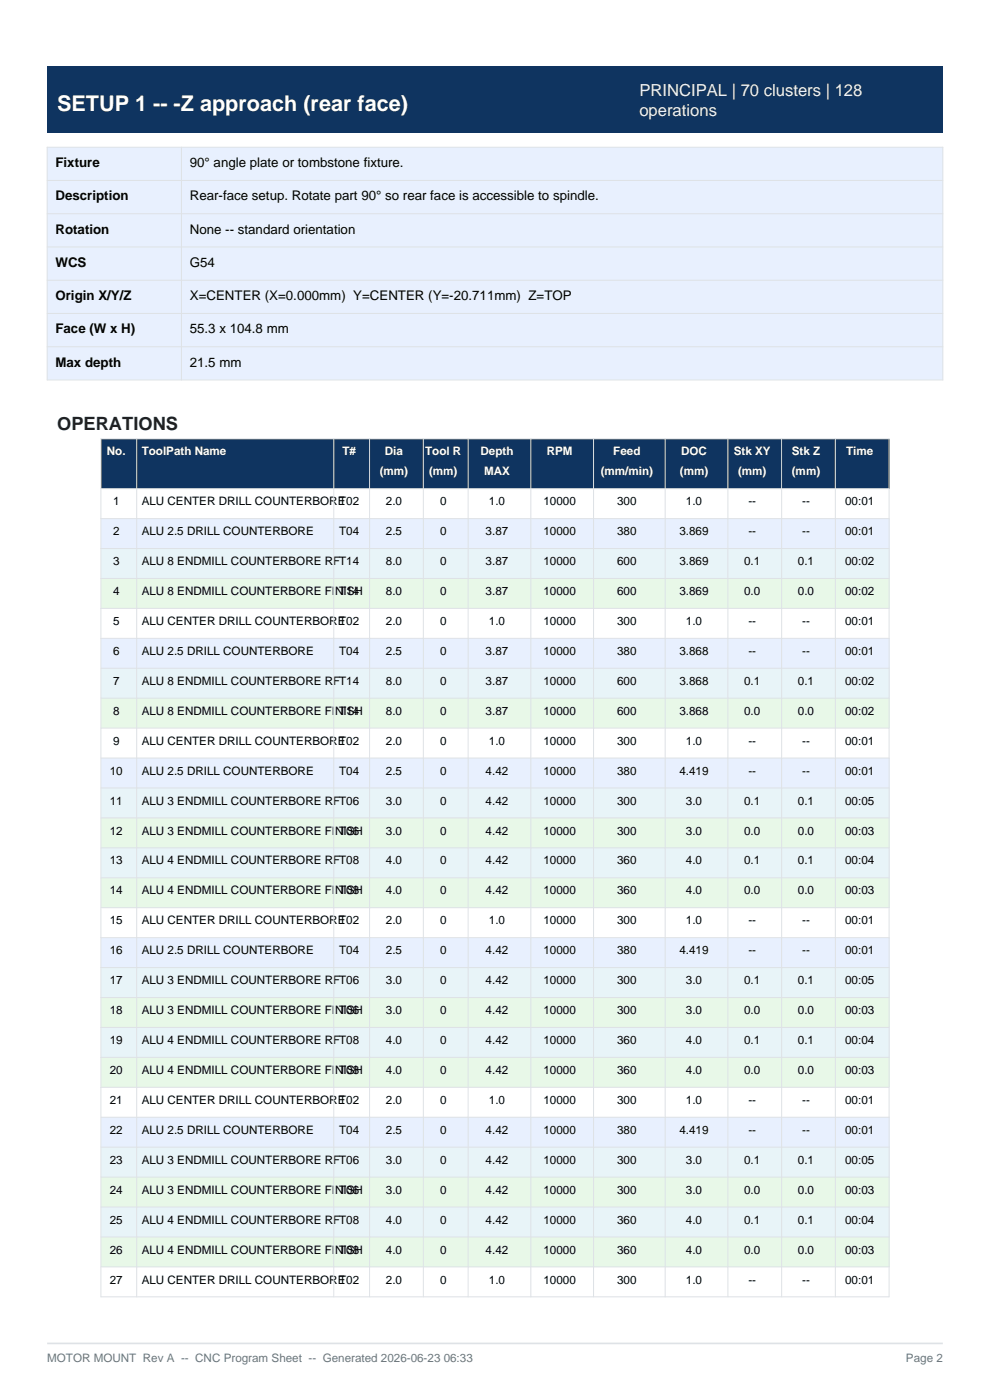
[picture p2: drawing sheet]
<svg xmlns="http://www.w3.org/2000/svg" width="210mm" height="297mm" viewBox="0 0 210 297" stroke-linecap="round" stroke-linejoin="round" font-family="sans-serif">
<defs><g id="words">
<text font-size="4.6" fill="#fff" x="12.1" y="23.6">SETUP 1 -- -Z approach (rear face)</text>
<text font-size="3.9" fill="#1a1a2e" x="12.1" y="91.3">OPERATIONS</text>
<g font-size="3.5" fill="#e8f0fe">
<text x="135.6" y="20.5">PRINCIPAL | 70 clusters | 128</text>
<text x="135.6" y="24.7">operations</text>
</g>
<g font-size="2.8">
<text x="11.8" y="35.5">Fixture</text>
<text x="40.3" y="35.5">90° angle plate or tombstone fixture.</text>
<text x="11.8" y="42.5">Description</text>
<text x="40.3" y="42.5">Rear-face setup. Rotate part 90° so rear face is accessible to spindle.</text>
<text x="11.8" y="49.6">Rotation</text>
<text x="40.3" y="49.6">None -- standard orientation</text>
<text x="11.8" y="56.6">WCS</text>
<text x="40.3" y="56.6">G54</text>
<text x="11.8" y="63.7">Origin X/Y/Z</text>
<text x="40.3" y="63.7">X=CENTER (X=0.000mm) Y=CENTER (Y=-20.711mm) Z=TOP</text>
<text x="11.8" y="70.7">Face (W x H)</text>
<text x="40.3" y="70.7">55.3 x 104.8 mm</text>
<text x="11.8" y="77.8">Max depth</text>
<text x="40.3" y="77.8">21.5 mm</text>
</g>
<g font-size="2.5" fill="#fff">
<text x="22.7" y="96.6">No.</text>
<text x="30.1" y="96.6">ToolPath Name</text>
<text x="72.6" y="96.6">T#</text>
<text x="80.6" y="100.8">(mm)</text>
<text x="81.6" y="96.6">Dia</text>
<text x="90.2" y="96.6">Tool R</text>
<text x="91" y="100.8">(mm)</text>
<text x="101.9" y="96.6">Depth</text>
<text x="102.7" y="100.8">MAX</text>
<text x="116" y="96.6">RPM</text>
<text x="127.4" y="100.8">(mm/min)</text>
<text x="130.1" y="96.6">Feed</text>
<text x="144.2" y="100.8">(mm)</text>
<text x="144.5" y="96.6">DOC</text>
<text x="155.7" y="96.6">Stk XY</text>
<text x="156.6" y="100.8">(mm)</text>
<text x="168" y="96.6">Stk Z</text>
<text x="168" y="100.8">(mm)</text>
<text x="179.5" y="96.6">Time</text>
</g>
<g font-size="2.5">
<text x="24" y="107.2">1</text>
<text x="30.1" y="107.2">ALU CENTER DRILL COUNTERBORE</text>
<text x="71.9" y="107.2">T02</text>
<text x="81.9" y="107.2">2.0</text>
<text x="93.3" y="107.2">0</text>
<text x="103.7" y="107.2">1.0</text>
<text x="115.3" y="107.2">10000</text>
<text x="130.9" y="107.2">300</text>
<text x="145.5" y="107.2">1.0</text>
<text x="158.7" y="107.2">--</text>
<text x="170.1" y="107.2">--</text>
<text x="179.3" y="107.2">00:01</text>
<text x="24" y="113.5">2</text>
<text x="30.1" y="113.5">ALU 2.5 DRILL COUNTERBORE</text>
<text x="71.9" y="113.5">T04</text>
<text x="81.9" y="113.5">2.5</text>
<text x="93.3" y="113.5">0</text>
<text x="103" y="113.5">3.87</text>
<text x="115.3" y="113.5">10000</text>
<text x="130.9" y="113.5">380</text>
<text x="144.1" y="113.5">3.869</text>
<text x="158.7" y="113.5">--</text>
<text x="170.1" y="113.5">--</text>
<text x="179.3" y="113.5">00:01</text>
<text x="24" y="119.9">3</text>
<text x="30.1" y="119.9">ALU 8 ENDMILL COUNTERBORE RFT14</text>
<text x="81.9" y="119.9">8.0</text>
<text x="93.3" y="119.9">0</text>
<text x="103" y="119.9">3.87</text>
<text x="115.3" y="119.9">10000</text>
<text x="130.9" y="119.9">600</text>
<text x="144.1" y="119.9">3.869</text>
<text x="157.9" y="119.9">0.1</text>
<text x="169.3" y="119.9">0.1</text>
<text x="179.3" y="119.9">00:02</text>
<text x="24" y="126.2">4</text>
<text x="30.1" y="126.2">ALU 8 ENDMILL COUNTERBORE FINISH</text>
<text x="71.9" y="126.2">T14</text>
<text x="81.9" y="126.2">8.0</text>
<text x="93.3" y="126.2">0</text>
<text x="103" y="126.2">3.87</text>
<text x="115.3" y="126.2">10000</text>
<text x="130.9" y="126.2">600</text>
<text x="144.1" y="126.2">3.869</text>
<text x="157.9" y="126.2">0.0</text>
<text x="169.3" y="126.2">0.0</text>
<text x="179.3" y="126.2">00:02</text>
<text x="24" y="132.6">5</text>
<text x="30.1" y="132.6">ALU CENTER DRILL COUNTERBORE</text>
<text x="71.9" y="132.6">T02</text>
<text x="81.9" y="132.6">2.0</text>
<text x="93.3" y="132.6">0</text>
<text x="103.7" y="132.6">1.0</text>
<text x="115.3" y="132.6">10000</text>
<text x="130.9" y="132.6">300</text>
<text x="145.5" y="132.6">1.0</text>
<text x="158.7" y="132.6">--</text>
<text x="170.1" y="132.6">--</text>
<text x="179.3" y="132.6">00:01</text>
<text x="24" y="138.9">6</text>
<text x="30.1" y="138.9">ALU 2.5 DRILL COUNTERBORE</text>
<text x="71.9" y="138.9">T04</text>
<text x="81.9" y="138.9">2.5</text>
<text x="93.3" y="138.9">0</text>
<text x="103" y="138.9">3.87</text>
<text x="115.3" y="138.9">10000</text>
<text x="130.9" y="138.9">380</text>
<text x="144.1" y="138.9">3.868</text>
<text x="158.7" y="138.9">--</text>
<text x="170.1" y="138.9">--</text>
<text x="179.3" y="138.9">00:01</text>
<text x="24" y="145.3">7</text>
<text x="30.1" y="145.3">ALU 8 ENDMILL COUNTERBORE RFT14</text>
<text x="81.9" y="145.3">8.0</text>
<text x="93.3" y="145.3">0</text>
<text x="103" y="145.3">3.87</text>
<text x="115.3" y="145.3">10000</text>
<text x="130.9" y="145.3">600</text>
<text x="144.1" y="145.3">3.868</text>
<text x="157.9" y="145.3">0.1</text>
<text x="169.3" y="145.3">0.1</text>
<text x="179.3" y="145.3">00:02</text>
<text x="24" y="151.6">8</text>
<text x="30.1" y="151.6">ALU 8 ENDMILL COUNTERBORE FINISH</text>
<text x="71.9" y="151.6">T14</text>
<text x="81.9" y="151.6">8.0</text>
<text x="93.3" y="151.6">0</text>
<text x="103" y="151.6">3.87</text>
<text x="115.3" y="151.6">10000</text>
<text x="130.9" y="151.6">600</text>
<text x="144.1" y="151.6">3.868</text>
<text x="157.9" y="151.6">0.0</text>
<text x="169.3" y="151.6">0.0</text>
<text x="179.3" y="151.6">00:02</text>
<text x="24" y="158">9</text>
<text x="30.1" y="158">ALU CENTER DRILL COUNTERBORE</text>
<text x="71.9" y="158">T02</text>
<text x="81.9" y="158">2.0</text>
<text x="93.3" y="158">0</text>
<text x="103.7" y="158">1.0</text>
<text x="115.3" y="158">10000</text>
<text x="130.9" y="158">300</text>
<text x="145.5" y="158">1.0</text>
<text x="158.7" y="158">--</text>
<text x="170.1" y="158">--</text>
<text x="179.3" y="158">00:01</text>
<text x="23.3" y="164.3">10</text>
<text x="30.1" y="164.3">ALU 2.5 DRILL COUNTERBORE</text>
<text x="71.9" y="164.3">T04</text>
<text x="81.9" y="164.3">2.5</text>
<text x="93.3" y="164.3">0</text>
<text x="103" y="164.3">4.42</text>
<text x="115.3" y="164.3">10000</text>
<text x="130.9" y="164.3">380</text>
<text x="144.1" y="164.3">4.419</text>
<text x="158.7" y="164.3">--</text>
<text x="170.1" y="164.3">--</text>
<text x="179.3" y="164.3">00:01</text>
<text x="23.3" y="170.7">11</text>
<text x="30.1" y="170.7">ALU 3 ENDMILL COUNTERBORE RFT06</text>
<text x="81.9" y="170.7">3.0</text>
<text x="93.3" y="170.7">0</text>
<text x="103" y="170.7">4.42</text>
<text x="115.3" y="170.7">10000</text>
<text x="130.9" y="170.7">300</text>
<text x="145.5" y="170.7">3.0</text>
<text x="157.9" y="170.7">0.1</text>
<text x="169.3" y="170.7">0.1</text>
<text x="179.3" y="170.7">00:05</text>
<text x="23.3" y="177">12</text>
<text x="30.1" y="177">ALU 3 ENDMILL COUNTERBORE FINISH</text>
<text x="71.9" y="177">T06</text>
<text x="81.9" y="177">3.0</text>
<text x="93.3" y="177">0</text>
<text x="103" y="177">4.42</text>
<text x="115.3" y="177">10000</text>
<text x="130.9" y="177">300</text>
<text x="145.5" y="177">3.0</text>
<text x="157.9" y="177">0.0</text>
<text x="169.3" y="177">0.0</text>
<text x="179.3" y="177">00:03</text>
<text x="23.3" y="183.4">13</text>
<text x="30.1" y="183.4">ALU 4 ENDMILL COUNTERBORE RFT08</text>
<text x="81.9" y="183.4">4.0</text>
<text x="93.3" y="183.4">0</text>
<text x="103" y="183.4">4.42</text>
<text x="115.3" y="183.4">10000</text>
<text x="130.9" y="183.4">360</text>
<text x="145.5" y="183.4">4.0</text>
<text x="157.9" y="183.4">0.1</text>
<text x="169.3" y="183.4">0.1</text>
<text x="179.3" y="183.4">00:04</text>
<text x="23.3" y="189.7">14</text>
<text x="30.1" y="189.7">ALU 4 ENDMILL COUNTERBORE FINISH</text>
<text x="71.9" y="189.7">T08</text>
<text x="81.9" y="189.7">4.0</text>
<text x="93.3" y="189.7">0</text>
<text x="103" y="189.7">4.42</text>
<text x="115.3" y="189.7">10000</text>
<text x="130.9" y="189.7">360</text>
<text x="145.5" y="189.7">4.0</text>
<text x="157.9" y="189.7">0.0</text>
<text x="169.3" y="189.7">0.0</text>
<text x="179.3" y="189.7">00:03</text>
<text x="23.3" y="196.1">15</text>
<text x="30.1" y="196.1">ALU CENTER DRILL COUNTERBORE</text>
<text x="71.9" y="196.1">T02</text>
<text x="81.9" y="196.1">2.0</text>
<text x="93.3" y="196.1">0</text>
<text x="103.7" y="196.1">1.0</text>
<text x="115.3" y="196.1">10000</text>
<text x="130.9" y="196.1">300</text>
<text x="145.5" y="196.1">1.0</text>
<text x="158.7" y="196.1">--</text>
<text x="170.1" y="196.1">--</text>
<text x="179.3" y="196.1">00:01</text>
<text x="23.3" y="202.4">16</text>
<text x="30.1" y="202.4">ALU 2.5 DRILL COUNTERBORE</text>
<text x="71.9" y="202.4">T04</text>
<text x="81.9" y="202.4">2.5</text>
<text x="93.3" y="202.4">0</text>
<text x="103" y="202.4">4.42</text>
<text x="115.3" y="202.4">10000</text>
<text x="130.9" y="202.4">380</text>
<text x="144.1" y="202.4">4.419</text>
<text x="158.7" y="202.4">--</text>
<text x="170.1" y="202.4">--</text>
<text x="179.3" y="202.4">00:01</text>
<text x="23.3" y="208.8">17</text>
<text x="30.1" y="208.8">ALU 3 ENDMILL COUNTERBORE RFT06</text>
<text x="81.9" y="208.8">3.0</text>
<text x="93.3" y="208.8">0</text>
<text x="103" y="208.8">4.42</text>
<text x="115.3" y="208.8">10000</text>
<text x="130.9" y="208.8">300</text>
<text x="145.5" y="208.8">3.0</text>
<text x="157.9" y="208.8">0.1</text>
<text x="169.3" y="208.8">0.1</text>
<text x="179.3" y="208.8">00:05</text>
<text x="23.3" y="215.1">18</text>
<text x="30.1" y="215.1">ALU 3 ENDMILL COUNTERBORE FINISH</text>
<text x="71.9" y="215.1">T06</text>
<text x="81.9" y="215.1">3.0</text>
<text x="93.3" y="215.1">0</text>
<text x="103" y="215.1">4.42</text>
<text x="115.3" y="215.1">10000</text>
<text x="130.9" y="215.1">300</text>
<text x="145.5" y="215.1">3.0</text>
<text x="157.9" y="215.1">0.0</text>
<text x="169.3" y="215.1">0.0</text>
<text x="179.3" y="215.1">00:03</text>
<text x="23.3" y="221.5">19</text>
<text x="30.1" y="221.5">ALU 4 ENDMILL COUNTERBORE RFT08</text>
<text x="81.9" y="221.5">4.0</text>
<text x="93.3" y="221.5">0</text>
<text x="103" y="221.5">4.42</text>
<text x="115.3" y="221.5">10000</text>
<text x="130.9" y="221.5">360</text>
<text x="145.5" y="221.5">4.0</text>
<text x="157.9" y="221.5">0.1</text>
<text x="169.3" y="221.5">0.1</text>
<text x="179.3" y="221.5">00:04</text>
<text x="23.3" y="227.8">20</text>
<text x="30.1" y="227.8">ALU 4 ENDMILL COUNTERBORE FINISH</text>
<text x="71.9" y="227.8">T08</text>
<text x="81.9" y="227.8">4.0</text>
<text x="93.3" y="227.8">0</text>
<text x="103" y="227.8">4.42</text>
<text x="115.3" y="227.8">10000</text>
<text x="130.9" y="227.8">360</text>
<text x="145.5" y="227.8">4.0</text>
<text x="157.9" y="227.8">0.0</text>
<text x="169.3" y="227.8">0.0</text>
<text x="179.3" y="227.8">00:03</text>
<text x="23.3" y="234.2">21</text>
<text x="30.1" y="234.2">ALU CENTER DRILL COUNTERBORE</text>
<text x="71.9" y="234.2">T02</text>
<text x="81.9" y="234.2">2.0</text>
<text x="93.3" y="234.2">0</text>
<text x="103.7" y="234.2">1.0</text>
<text x="115.3" y="234.2">10000</text>
<text x="130.9" y="234.2">300</text>
<text x="145.5" y="234.2">1.0</text>
<text x="158.7" y="234.2">--</text>
<text x="170.1" y="234.2">--</text>
<text x="179.3" y="234.2">00:01</text>
<text x="23.3" y="240.5">22</text>
<text x="30.1" y="240.5">ALU 2.5 DRILL COUNTERBORE</text>
<text x="71.9" y="240.5">T04</text>
<text x="81.9" y="240.5">2.5</text>
<text x="93.3" y="240.5">0</text>
<text x="103" y="240.5">4.42</text>
<text x="115.3" y="240.5">10000</text>
<text x="130.9" y="240.5">380</text>
<text x="144.1" y="240.5">4.419</text>
<text x="158.7" y="240.5">--</text>
<text x="170.1" y="240.5">--</text>
<text x="179.3" y="240.5">00:01</text>
<text x="23.3" y="246.9">23</text>
<text x="30.1" y="246.9">ALU 3 ENDMILL COUNTERBORE RFT06</text>
<text x="81.9" y="246.9">3.0</text>
<text x="93.3" y="246.9">0</text>
<text x="103" y="246.9">4.42</text>
<text x="115.3" y="246.9">10000</text>
<text x="130.9" y="246.9">300</text>
<text x="145.5" y="246.9">3.0</text>
<text x="157.9" y="246.9">0.1</text>
<text x="169.3" y="246.9">0.1</text>
<text x="179.3" y="246.9">00:05</text>
<text x="23.3" y="253.2">24</text>
<text x="30.1" y="253.2">ALU 3 ENDMILL COUNTERBORE FINISH</text>
<text x="71.9" y="253.2">T06</text>
<text x="81.9" y="253.2">3.0</text>
<text x="93.3" y="253.2">0</text>
<text x="103" y="253.2">4.42</text>
<text x="115.3" y="253.2">10000</text>
<text x="130.9" y="253.2">300</text>
<text x="145.5" y="253.2">3.0</text>
<text x="157.9" y="253.2">0.0</text>
<text x="169.3" y="253.2">0.0</text>
<text x="179.3" y="253.2">00:03</text>
<text x="23.3" y="259.6">25</text>
<text x="30.1" y="259.6">ALU 4 ENDMILL COUNTERBORE RFT08</text>
<text x="81.9" y="259.6">4.0</text>
<text x="93.3" y="259.6">0</text>
<text x="103" y="259.6">4.42</text>
<text x="115.3" y="259.6">10000</text>
<text x="130.9" y="259.6">360</text>
<text x="145.5" y="259.6">4.0</text>
<text x="157.9" y="259.6">0.1</text>
<text x="169.3" y="259.6">0.1</text>
<text x="179.3" y="259.6">00:04</text>
<text x="23.3" y="265.9">26</text>
<text x="30.1" y="265.9">ALU 4 ENDMILL COUNTERBORE FINISH</text>
<text x="71.9" y="265.9">T08</text>
<text x="81.9" y="265.9">4.0</text>
<text x="93.3" y="265.9">0</text>
<text x="103" y="265.9">4.42</text>
<text x="115.3" y="265.9">10000</text>
<text x="130.9" y="265.9">360</text>
<text x="145.5" y="265.9">4.0</text>
<text x="157.9" y="265.9">0.0</text>
<text x="169.3" y="265.9">0.0</text>
<text x="179.3" y="265.9">00:03</text>
<text x="23.3" y="272.3">27</text>
<text x="30.1" y="272.3">ALU CENTER DRILL COUNTERBORE</text>
<text x="71.9" y="272.3">T02</text>
<text x="81.9" y="272.3">2.0</text>
<text x="93.3" y="272.3">0</text>
<text x="103.7" y="272.3">1.0</text>
<text x="115.3" y="272.3">10000</text>
<text x="130.9" y="272.3">300</text>
<text x="145.5" y="272.3">1.0</text>
<text x="158.7" y="272.3">--</text>
<text x="170.1" y="272.3">--</text>
<text x="179.3" y="272.3">00:01</text>
</g>
<g font-size="2.5" fill="#6c757d">
<text x="10" y="289">MOTOR MOUNT Rev A -- CNC Program Sheet -- Generated 2026-06-23 06:33</text>
<text x="192.2" y="289">Page 2</text>
</g>
</g></defs>
<path d="M10 285h190" fill="none" stroke="#dee2e6" stroke-width=".35"/>
<path d="M10 14.1h190v14.1h-190z" fill-rule="evenodd" fill="#0f3460"/>
<path d="M10 31.2h190v49.4h-190z" fill-rule="evenodd" fill="#e8f0fe"/>
<path d="M10 31.2h190v49.4h-190zM10 38.3h190M38.5 31.2v49.4M10 45.3h190M10 52.4h190M10 59.4h190M10 66.5h190M10 73.6h190" fill="none" stroke="#dee2e6" stroke-width=".21"/>
<path d="M21.4 93.1h167.2v10.6h-167.2z" fill-rule="evenodd" fill="#0f3460"/>
<path d="M21.4 103.7h167.2v6.3h-167.2z" fill-rule="evenodd" fill="#fff"/>
<path d="M21.4 110h167.2v6.4h-167.2z" fill-rule="evenodd" fill="#e8f0fe"/>
<path d="M21.4 116.4h167.2v6.3h-167.2z" fill-rule="evenodd" fill="#fff"/>
<path d="M21.4 122.7h167.2v6.4h-167.2z" fill-rule="evenodd" fill="#e8f0fe"/>
<path d="M21.4 129.1h167.2v6.3h-167.2z" fill-rule="evenodd" fill="#fff"/>
<path d="M21.4 135.4h167.2v6.4h-167.2z" fill-rule="evenodd" fill="#e8f0fe"/>
<path d="M21.4 141.8h167.2v6.3h-167.2z" fill-rule="evenodd" fill="#fff"/>
<path d="M21.4 148.1h167.2v6.4h-167.2z" fill-rule="evenodd" fill="#e8f0fe"/>
<path d="M21.4 154.5h167.2v6.3h-167.2z" fill-rule="evenodd" fill="#fff"/>
<path d="M21.4 160.8h167.2v6.4h-167.2z" fill-rule="evenodd" fill="#e8f0fe"/>
<path d="M21.4 167.2h167.2v6.3h-167.2z" fill-rule="evenodd" fill="#fff"/>
<path d="M21.4 173.5h167.2v6.4h-167.2z" fill-rule="evenodd" fill="#e8f0fe"/>
<path d="M21.4 179.9h167.2v6.3h-167.2z" fill-rule="evenodd" fill="#fff"/>
<path d="M21.4 186.2h167.2v6.4h-167.2z" fill-rule="evenodd" fill="#e8f0fe"/>
<path d="M21.4 192.6h167.2v6.3h-167.2z" fill-rule="evenodd" fill="#fff"/>
<path d="M21.4 198.9h167.2v6.4h-167.2z" fill-rule="evenodd" fill="#e8f0fe"/>
<path d="M21.4 205.3h167.2v6.3h-167.2z" fill-rule="evenodd" fill="#fff"/>
<path d="M21.4 211.6h167.2v6.4h-167.2z" fill-rule="evenodd" fill="#e8f0fe"/>
<path d="M21.4 218h167.2v6.3h-167.2z" fill-rule="evenodd" fill="#fff"/>
<path d="M21.4 224.3h167.2v6.4h-167.2z" fill-rule="evenodd" fill="#e8f0fe"/>
<path d="M21.4 230.7h167.2v6.3h-167.2z" fill-rule="evenodd" fill="#fff"/>
<path d="M21.4 237h167.2v6.4h-167.2z" fill-rule="evenodd" fill="#e8f0fe"/>
<path d="M21.4 243.4h167.2v6.3h-167.2z" fill-rule="evenodd" fill="#fff"/>
<path d="M21.4 249.7h167.2v6.4h-167.2z" fill-rule="evenodd" fill="#e8f0fe"/>
<path d="M21.4 256.1h167.2v6.3h-167.2z" fill-rule="evenodd" fill="#fff"/>
<path d="M21.4 262.4h167.2v6.4h-167.2z" fill-rule="evenodd" fill="#e8f0fe"/>
<path d="M21.4 268.8h167.2v6.3h-167.2z" fill-rule="evenodd" fill="#fff"/>
<path d="M21.4 116.4h167.2v6.3h-167.2z" fill-rule="evenodd" fill="#e8f4f8"/>
<path d="M21.4 122.7h167.2v6.4h-167.2z" fill-rule="evenodd" fill="#e8f8e8"/>
<path d="M21.4 141.8h167.2v6.3h-167.2z" fill-rule="evenodd" fill="#e8f4f8"/>
<path d="M21.4 148.1h167.2v6.4h-167.2z" fill-rule="evenodd" fill="#e8f8e8"/>
<path d="M21.4 167.2h167.2v6.3h-167.2z" fill-rule="evenodd" fill="#e8f4f8"/>
<path d="M21.4 173.5h167.2v6.4h-167.2z" fill-rule="evenodd" fill="#e8f8e8"/>
<path d="M21.4 179.9h167.2v6.3h-167.2z" fill-rule="evenodd" fill="#e8f4f8"/>
<path d="M21.4 186.2h167.2v6.4h-167.2z" fill-rule="evenodd" fill="#e8f8e8"/>
<path d="M21.4 205.3h167.2v6.3h-167.2z" fill-rule="evenodd" fill="#e8f4f8"/>
<path d="M21.4 211.6h167.2v6.4h-167.2z" fill-rule="evenodd" fill="#e8f8e8"/>
<path d="M21.4 218h167.2v6.3h-167.2z" fill-rule="evenodd" fill="#e8f4f8"/>
<path d="M21.4 224.3h167.2v6.4h-167.2z" fill-rule="evenodd" fill="#e8f8e8"/>
<path d="M21.4 243.4h167.2v6.3h-167.2z" fill-rule="evenodd" fill="#e8f4f8"/>
<path d="M21.4 249.7h167.2v6.4h-167.2z" fill-rule="evenodd" fill="#e8f8e8"/>
<path d="M21.4 256.1h167.2v6.3h-167.2z" fill-rule="evenodd" fill="#e8f4f8"/>
<path d="M21.4 262.4h167.2v6.4h-167.2z" fill-rule="evenodd" fill="#e8f8e8"/>
<g fill="none" stroke="#dee2e6" stroke-width=".21">
<path d="M21.4 93.1h167.2v182h-167.2zM29 93.1v182M70.8 93.1v182M78.4 93.1v182M89.8 93.1v182M99.3 93.1v182M112.6 93.1v182M125.9 93.1v182M141.1 93.1v182M154.4 93.1v182M165.8 93.1v182M177.2 93.1v182"/>
<path d="M21.4 103.7h167.2M21.4 110h167.2M21.4 116.4h167.2M21.4 122.7h167.2M21.4 129.1h167.2M21.4 135.4h167.2M21.4 141.8h167.2M21.4 148.1h167.2M21.4 154.5h167.2M21.4 160.8h167.2M21.4 167.2h167.2M21.4 173.5h167.2"/>
<path d="M21.4 179.9h167.2M21.4 186.2h167.2M21.4 192.6h167.2M21.4 198.9h167.2M21.4 205.3h167.2M21.4 211.6h167.2M21.4 218h167.2M21.4 224.3h167.2M21.4 230.7h167.2M21.4 237h167.2M21.4 243.4h167.2M21.4 249.7h167.2"/>
<path d="M21.4 256.1h167.2M21.4 262.4h167.2M21.4 268.8h167.2"/>
</g>
<use href="#words"/>
</svg>
